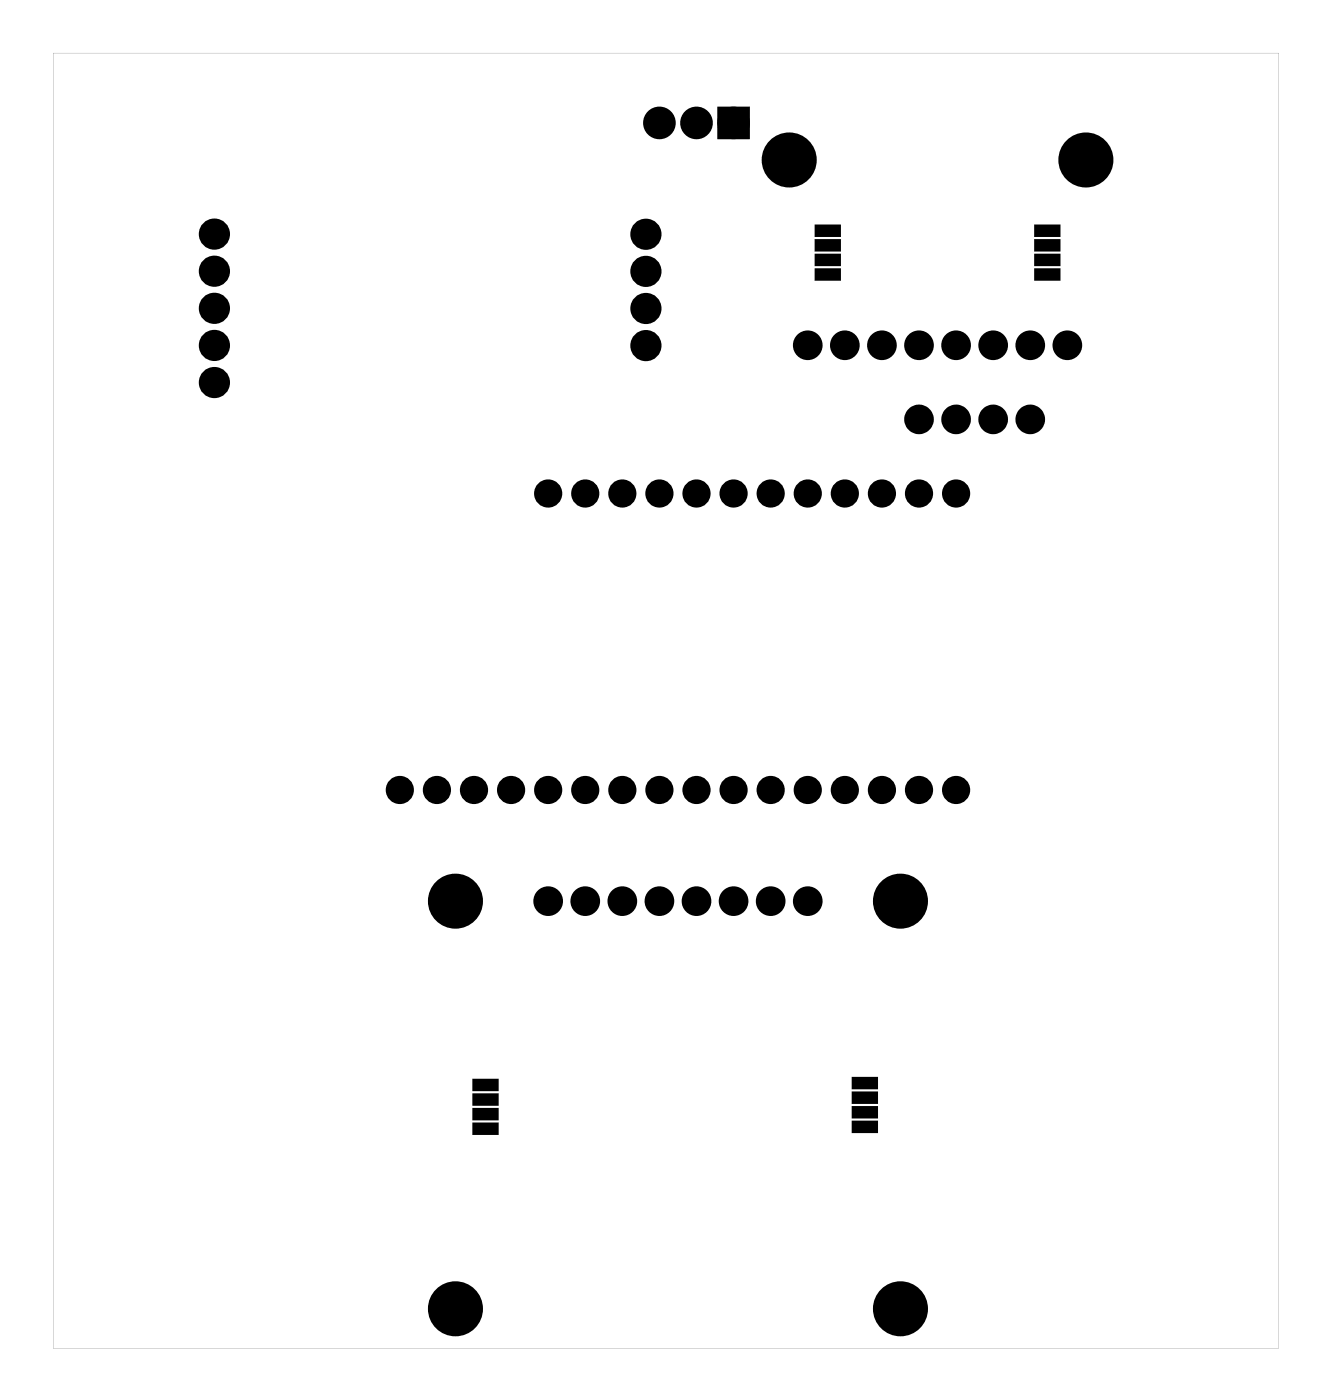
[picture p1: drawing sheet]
<svg xmlns="http://www.w3.org/2000/svg" width="91mm" height="96mm" viewBox="0 0 91 96" stroke-linecap="round" stroke-linejoin="round" font-family="sans-serif">
<g fill="#000">
<path d="M49.5 7.7h1.5v1.5h-1.5zM55.9 15.5h1.6v.6h-1.6zM55.9 16.5h1.6v.6h-1.6zM55.9 17.5h1.6v.6h-1.6zM55.9 18.5h1.6v.6h-1.6zM71 18.5h1.5v.6h-1.5zM71 17.5h1.5v.6h-1.5zM71 16.5h1.5v.6h-1.5zM71 15.5h1.5v.6h-1.5zM32.5 76.1h1.5v.6h-1.5zM32.5 75.1h1.5v.6h-1.5zM32.5 74.1h1.5v.6h-1.5z"/>
<path d="M32.5 77.1h1.5v.6h-1.5zM58.5 73.9h1.5v.6h-1.5zM58.5 74.9h1.5v.6h-1.5zM58.5 75.9h1.5v.6h-1.5zM58.5 76.9h1.5v.6h-1.5z"/>
<path d="M3.6 3.6h84v88.8h-84zM3.6 3.6v88.8h84v-88.8z"/>
<circle cx="14.7" cy="18.6" r=".69"/>
<circle cx="14.7" cy="16" r=".69"/>
<circle cx="44.2" cy="16.1" r=".69"/>
<circle cx="44.2" cy="18.6" r=".69"/>
<circle cx="14.7" cy="21.1" r=".69"/>
<circle cx="14.7" cy="26.2" r=".69"/>
<circle cx="14.7" cy="23.7" r=".69"/>
<circle cx="44.2" cy="23.7" r=".69"/>
<circle cx="44.2" cy="21.1" r=".69"/>
<circle cx="62.9" cy="28.7" r=".64"/>
<circle cx="65.5" cy="28.7" r=".64"/>
<circle cx="68" cy="28.7" r=".64"/>
<circle cx="70.6" cy="28.7" r=".64"/>
</g>
<g fill="#000">
<circle cx="45.2" cy="8.4" r=".74"/>
<circle cx="47.7" cy="8.4" r=".74"/>
<circle cx="50.2" cy="8.4" r=".74"/>
<circle cx="54.1" cy="11" r="1.5"/>
<circle cx="74.4" cy="11" r="1.5"/>
<circle cx="37.5" cy="33.8" r=".67"/>
<circle cx="40.1" cy="33.8" r=".67"/>
<circle cx="42.6" cy="33.8" r=".67"/>
<circle cx="45.2" cy="33.8" r=".67"/>
<circle cx="47.7" cy="33.8" r=".67"/>
<circle cx="50.2" cy="33.8" r=".67"/>
<circle cx="52.8" cy="33.8" r=".67"/>
<circle cx="55.3" cy="33.8" r=".67"/>
<circle cx="55.3" cy="23.7" r=".69"/>
<circle cx="57.9" cy="33.8" r=".67"/>
<circle cx="57.9" cy="23.7" r=".69"/>
<circle cx="60.4" cy="33.8" r=".67"/>
<circle cx="60.4" cy="23.7" r=".69"/>
<circle cx="62.9" cy="33.8" r=".67"/>
<circle cx="62.9" cy="23.7" r=".69"/>
<circle cx="65.5" cy="33.8" r=".67"/>
<circle cx="65.5" cy="23.7" r=".69"/>
<circle cx="68" cy="23.7" r=".69"/>
<circle cx="70.6" cy="23.7" r=".69"/>
<circle cx="73.1" cy="23.7" r=".69"/>
<circle cx="27.4" cy="54.1" r=".67"/>
<circle cx="29.9" cy="54.1" r=".67"/>
<circle cx="32.5" cy="54.1" r=".67"/>
<circle cx="35" cy="54.1" r=".67"/>
<circle cx="37.5" cy="54.1" r=".67"/>
<circle cx="40.1" cy="54.1" r=".67"/>
<circle cx="42.6" cy="54.1" r=".67"/>
<circle cx="45.2" cy="54.1" r=".67"/>
<circle cx="47.7" cy="54.1" r=".67"/>
<circle cx="50.2" cy="54.1" r=".67"/>
<circle cx="52.8" cy="54.1" r=".67"/>
<circle cx="55.3" cy="54.1" r=".67"/>
<circle cx="57.9" cy="54.1" r=".67"/>
<circle cx="60.4" cy="54.1" r=".67"/>
<circle cx="62.9" cy="54.1" r=".67"/>
<circle cx="65.5" cy="54.1" r=".67"/>
<circle cx="31.2" cy="61.8" r="1.5"/>
<circle cx="37.5" cy="61.8" r=".69"/>
<circle cx="40.1" cy="61.8" r=".69"/>
<circle cx="42.6" cy="61.8" r=".69"/>
<circle cx="45.2" cy="61.8" r=".69"/>
<circle cx="47.7" cy="61.8" r=".69"/>
<circle cx="50.2" cy="61.8" r=".69"/>
<circle cx="52.8" cy="61.8" r=".69"/>
<circle cx="55.3" cy="61.8" r=".69"/>
<circle cx="61.7" cy="61.8" r="1.5"/>
<circle cx="31.2" cy="89.7" r="1.5"/>
<circle cx="61.7" cy="89.7" r="1.5"/>
</g>
<g fill="none" stroke="#000" stroke-width=".59">
<circle cx="37.5" cy="33.8" r=".67"/>
<circle cx="40.1" cy="33.8" r=".67"/>
<circle cx="42.6" cy="33.8" r=".67"/>
<circle cx="45.2" cy="33.8" r=".67"/>
<circle cx="47.7" cy="33.8" r=".67"/>
<circle cx="50.2" cy="33.8" r=".67"/>
<circle cx="52.8" cy="33.8" r=".67"/>
<circle cx="55.3" cy="33.8" r=".67"/>
<circle cx="57.9" cy="33.8" r=".67"/>
<circle cx="60.4" cy="33.8" r=".67"/>
<circle cx="62.9" cy="33.8" r=".67"/>
<circle cx="65.5" cy="33.8" r=".67"/>
<circle cx="27.4" cy="54.1" r=".67"/>
<circle cx="29.9" cy="54.1" r=".67"/>
<circle cx="32.5" cy="54.1" r=".67"/>
<circle cx="35" cy="54.1" r=".67"/>
<circle cx="37.5" cy="54.1" r=".67"/>
<circle cx="40.1" cy="54.1" r=".67"/>
<circle cx="42.6" cy="54.1" r=".67"/>
<circle cx="45.2" cy="54.1" r=".67"/>
<circle cx="47.7" cy="54.1" r=".67"/>
<circle cx="50.2" cy="54.1" r=".67"/>
<circle cx="52.8" cy="54.1" r=".67"/>
<circle cx="55.3" cy="54.1" r=".67"/>
<circle cx="57.9" cy="54.1" r=".67"/>
<circle cx="60.4" cy="54.1" r=".67"/>
<circle cx="62.9" cy="54.1" r=".67"/>
<circle cx="65.5" cy="54.1" r=".67"/>
</g>
<g fill="none" stroke="#000" stroke-width=".76" stroke-linecap="butt">
<path d="M49.5 7.7h1.5v1.5h-1.5z"/>
<circle cx="45.2" cy="8.4" r=".74"/>
<circle cx="47.7" cy="8.4" r=".74"/>
<circle cx="50.2" cy="8.4" r=".74"/>
<circle cx="54.1" cy="11" r="1.5"/>
<circle cx="74.4" cy="11" r="1.5"/>
<circle cx="31.2" cy="61.8" r="1.5"/>
<circle cx="61.7" cy="61.8" r="1.5"/>
<circle cx="31.2" cy="89.7" r="1.5"/>
<circle cx="61.7" cy="89.7" r="1.5"/>
</g>
<g fill="none" stroke="#000" stroke-width=".25">
<path d="M55.9 15.5h1.6v.6h-1.6zM55.9 16.5h1.6v.6h-1.6zM55.9 17.5h1.6v.6h-1.6zM55.9 18.5h1.6v.6h-1.6zM71 18.5h1.5v.6h-1.5zM71 17.5h1.5v.6h-1.5zM71 16.5h1.5v.6h-1.5zM71 15.5h1.5v.6h-1.5zM32.5 76.1h1.5v.6h-1.5zM32.5 75.1h1.5v.6h-1.5zM32.5 74.1h1.5v.6h-1.5zM32.5 77.1h1.5v.6h-1.5z"/>
<path d="M58.5 73.9h1.5v.6h-1.5zM58.5 74.9h1.5v.6h-1.5zM58.5 75.9h1.5v.6h-1.5zM58.5 76.9h1.5v.6h-1.5z"/>
</g>
<g fill="none" stroke="#000" stroke-width=".64" stroke-linecap="butt">
<circle cx="55.3" cy="23.7" r=".69"/>
<circle cx="57.9" cy="23.7" r=".69"/>
<circle cx="60.4" cy="23.7" r=".69"/>
<circle cx="62.9" cy="23.7" r=".69"/>
<circle cx="65.5" cy="23.7" r=".69"/>
<circle cx="68" cy="23.7" r=".69"/>
<circle cx="70.6" cy="23.7" r=".69"/>
<circle cx="73.1" cy="23.7" r=".69"/>
<circle cx="37.5" cy="61.8" r=".69"/>
<circle cx="40.1" cy="61.8" r=".69"/>
<circle cx="42.6" cy="61.8" r=".69"/>
<circle cx="45.2" cy="61.8" r=".69"/>
<circle cx="47.7" cy="61.8" r=".69"/>
<circle cx="50.2" cy="61.8" r=".69"/>
<circle cx="52.8" cy="61.8" r=".69"/>
<circle cx="55.3" cy="61.8" r=".69"/>
</g>
<g fill="none" stroke="#000" stroke-width=".76">
<circle cx="62.9" cy="28.7" r=".64"/>
<circle cx="65.5" cy="28.7" r=".64"/>
<circle cx="68" cy="28.7" r=".64"/>
<circle cx="70.6" cy="28.7" r=".64"/>
</g>
<g fill="none" stroke="#000" stroke-width=".75" stroke-linecap="butt">
<circle cx="14.7" cy="18.6" r=".69"/>
<circle cx="14.7" cy="16" r=".69"/>
<circle cx="44.2" cy="18.6" r=".69"/>
<circle cx="44.2" cy="16.1" r=".69"/>
<circle cx="14.7" cy="21.1" r=".69"/>
<circle cx="14.7" cy="26.2" r=".69"/>
<circle cx="14.7" cy="23.7" r=".69"/>
<circle cx="44.2" cy="23.7" r=".69"/>
<circle cx="44.2" cy="21.1" r=".69"/>
</g>
</svg>
